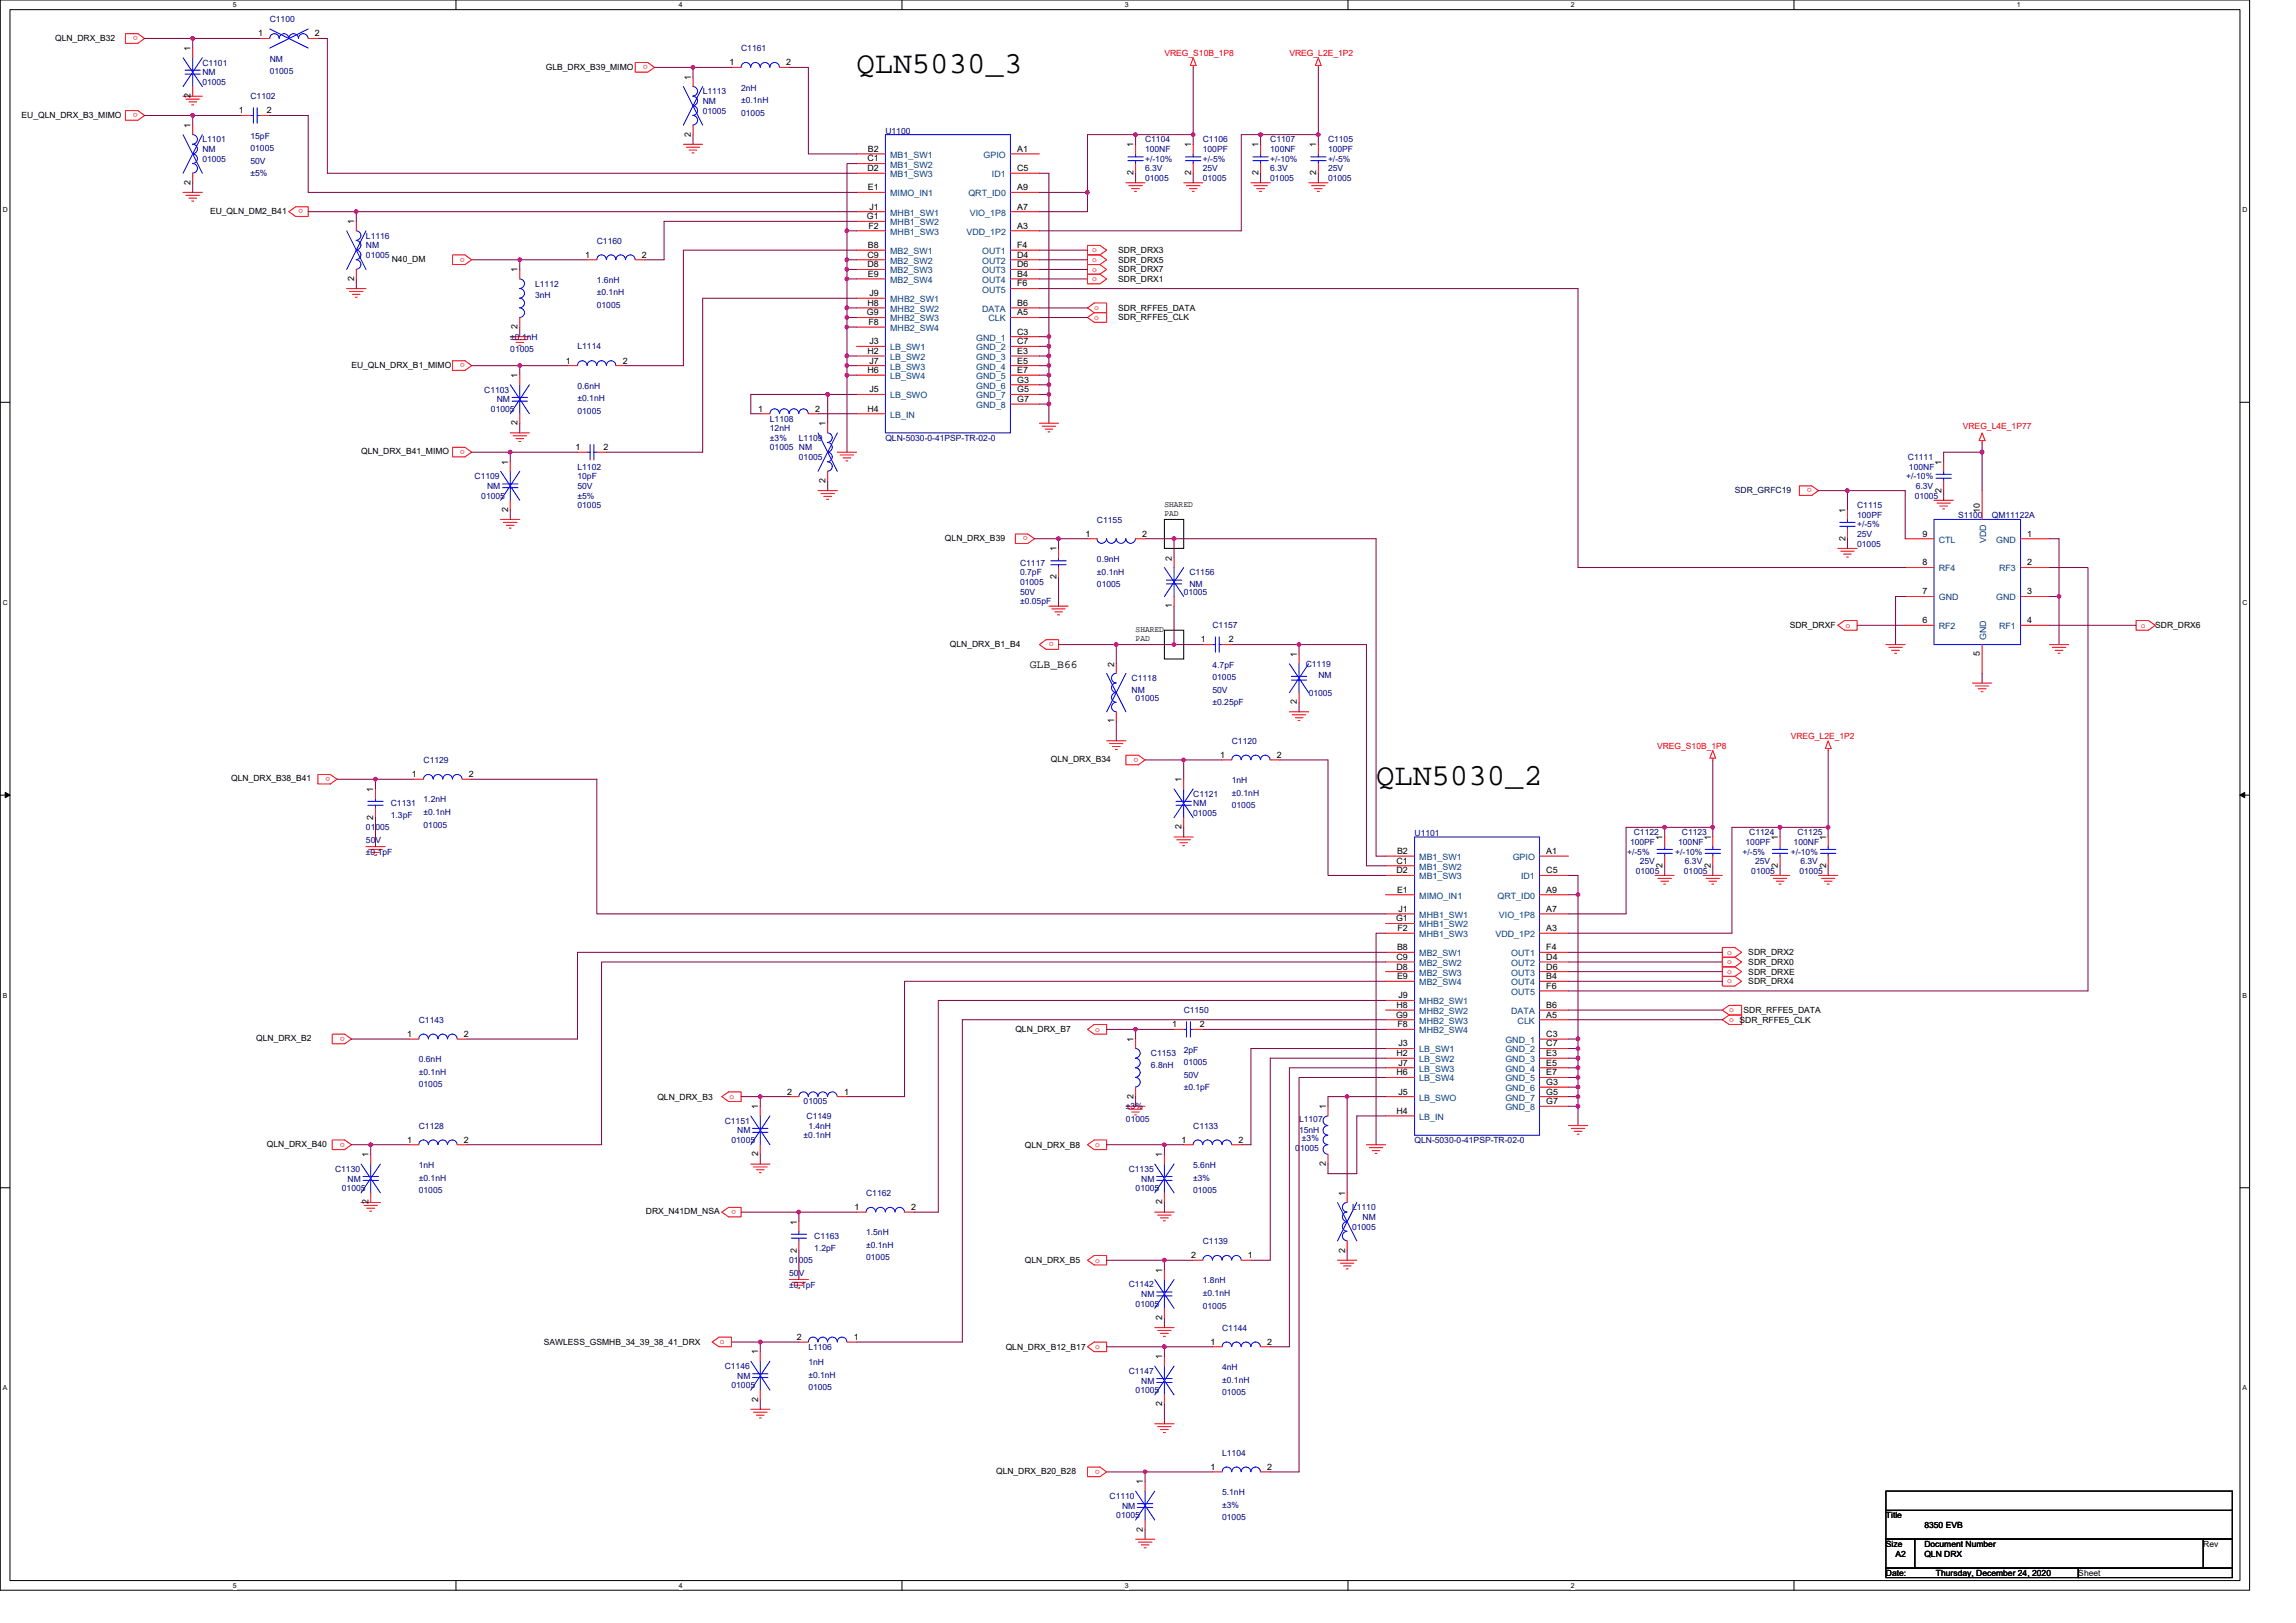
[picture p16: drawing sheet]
<svg xmlns="http://www.w3.org/2000/svg" width="297mm" height="210mm" viewBox="0 0 297 210" stroke-linecap="round" stroke-linejoin="round" font-family="sans-serif">
<defs><g id="words">
<g font-size="4">
<text x="110.8" y="9.4">QLN5030_3</text>
<text x="178" y="101.5">QLN5030_2</text>
</g>
<text font-size="1.5" x="133.2" y="86.4">GLB_B66</text>
<g font-size="1.1">
<text x="7.1" y="5.2">QLN_DRX_B32</text>
<text x="33.4" y="4.7">1</text>
<text x="40.7" y="4.7">2</text>
<text x="24.7" y="6.6" transform="rotate(-90 24.7 6.6)">1</text>
<text x="70.6" y="9">GLB_DRX_B39_MIMO</text>
<text x="89.4" y="10.3" transform="rotate(-90 89.4 10.3)">1</text>
<text x="94.4" y="8.4">1</text>
<text x="101.7" y="8.4">2</text>
<text x="2.8" y="15.2">EU_QLN_DRX_B3_MIMO</text>
<text x="24.7" y="16.6" transform="rotate(-90 24.7 16.6)">1</text>
<text x="24.7" y="12.7" transform="rotate(-90 24.7 12.7)">2</text>
<text x="30.9" y="14.7">1</text>
<text x="34.5" y="14.7">2</text>
<text x="89.4" y="17.7" transform="rotate(-90 89.4 17.7)">2</text>
<text x="24.7" y="23.9" transform="rotate(-90 24.7 23.9)">2</text>
<text x="112.2" y="20.9">C1</text>
<text x="112.2" y="22.1">D2</text>
<text x="112.3" y="19.6">B2</text>
<text x="131.6" y="19.6">A1</text>
<text x="131.6" y="22.1">C5</text>
<text x="146.6" y="22.7" transform="rotate(-90 146.6 22.7)">2</text>
<text x="146.6" y="19" transform="rotate(-90 146.6 19)">1</text>
<text x="154.1" y="22.7" transform="rotate(-90 154.1 22.7)">2</text>
<text x="154.1" y="19" transform="rotate(-90 154.1 19)">1</text>
<text x="162.8" y="22.7" transform="rotate(-90 162.8 22.7)">2</text>
<text x="162.8" y="19" transform="rotate(-90 162.8 19)">1</text>
<text x="170.3" y="22.7" transform="rotate(-90 170.3 22.7)">2</text>
<text x="170.3" y="19" transform="rotate(-90 170.3 19)">1</text>
<text x="27.2" y="27.7">EU_QLN_DM2_B41</text>
<text x="45.8" y="29" transform="rotate(-90 45.8 29)">1</text>
<text x="112.2" y="28.4">G1</text>
<text x="112.3" y="24.6">E1</text>
<text x="112.3" y="29.6">F2</text>
<text x="112.5" y="27.1">J1</text>
<text x="131.6" y="27.1">A7</text>
<text x="131.6" y="24.6">A9</text>
<text x="131.6" y="29.6">A3</text>
<text x="50.7" y="33.9">N40_DM</text>
<text x="67" y="35.2" transform="rotate(-90 67 35.2)">1</text>
<text x="75.7" y="33.3">1</text>
<text x="83.1" y="33.3">2</text>
<text x="112.2" y="33.3">C9</text>
<text x="112.2" y="34.6">D8</text>
<text x="112.3" y="32.1">B8</text>
<text x="112.3" y="35.8">E9</text>
<text x="131.6" y="32.1">F4</text>
<text x="131.6" y="33.3">D4</text>
<text x="131.6" y="34.6">D6</text>
<text x="131.6" y="35.8">B4</text>
<text x="144.7" y="32.8">SDR_DRX3</text>
<text x="144.7" y="34">SDR_DRX5</text>
<text x="144.7" y="35.2">SDR_DRX7</text>
<text x="45.8" y="36.4" transform="rotate(-90 45.8 36.4)">2</text>
<text x="112.2" y="40.8">G9</text>
<text x="112.2" y="39.6">H8</text>
<text x="112.5" y="38.3">J9</text>
<text x="131.6" y="37.1">F6</text>
<text x="131.6" y="40.8">A5</text>
<text x="131.6" y="39.6">B6</text>
<text x="144.7" y="41.5">SDR_RFFE5_CLK</text>
<text x="144.7" y="40.2">SDR_RFFE5_DATA</text>
<text x="144.7" y="36.5">SDR_DRX1</text>
<text x="45.5" y="47.6">EU_QLN_DRX_B1_MIMO</text>
<text x="67" y="42.6" transform="rotate(-90 67 42.6)">2</text>
<text x="73.2" y="47">1</text>
<text x="80.6" y="47">2</text>
<text x="112.2" y="45.8">H2</text>
<text x="112.3" y="42">F8</text>
<text x="112.5" y="44.5">J3</text>
<text x="112.5" y="47">J7</text>
<text x="131.6" y="43.3">C3</text>
<text x="131.6" y="44.5">C7</text>
<text x="131.6" y="45.8">E3</text>
<text x="131.6" y="47">E5</text>
<text x="67" y="48.9" transform="rotate(-90 67 48.9)">1</text>
<text x="98.1" y="53.3">1</text>
<text x="105.4" y="53.3">2</text>
<text x="112.2" y="48.3">H6</text>
<text x="112.2" y="53.3">H4</text>
<text x="112.5" y="50.8">J5</text>
<text x="131.6" y="48.3">E7</text>
<text x="131.6" y="49.5">G3</text>
<text x="131.6" y="50.8">G5</text>
<text x="131.6" y="52">G7</text>
<text x="46.7" y="58.8">QLN_DRX_B41_MIMO</text>
<text x="67" y="55" transform="rotate(-90 67 55)">2</text>
<text x="74.5" y="58.2">1</text>
<text x="78.1" y="58.2">2</text>
<text x="106.8" y="55.1" transform="rotate(-90 106.8 55.1)">1</text>
<text x="65.7" y="60.1" transform="rotate(-90 65.7 60.1)">1</text>
<text x="106.8" y="62.5" transform="rotate(-90 106.8 62.5)">2</text>
<text x="150.6" y="65.6">SHARED</text>
<text x="251.2" y="63.7" transform="rotate(-90 251.2 63.7)">2</text>
<text x="251.2" y="60.1" transform="rotate(-90 251.2 60.1)">1</text>
<text x="65.7" y="66.2" transform="rotate(-90 65.7 66.2)">2</text>
<text x="122.3" y="70">QLN_DRX_B39</text>
<text x="136.7" y="71.3" transform="rotate(-90 136.7 71.3)">1</text>
<text x="140.4" y="69.4">1</text>
<text x="147.8" y="69.4">2</text>
<text x="150.6" y="66.7">PAD</text>
<text x="238.7" y="70" transform="rotate(-90 238.7 70)">2</text>
<text x="238.7" y="66.3" transform="rotate(-90 238.7 66.3)">1</text>
<text x="248.7" y="69.4">9</text>
<text x="256.2" y="66.3" transform="rotate(-90 256.2 66.3)">10</text>
<text x="262.3" y="69.4">1</text>
<text x="136.7" y="74.9" transform="rotate(-90 136.7 74.9)">2</text>
<text x="151.6" y="72.6" transform="rotate(-90 151.6 72.6)">2</text>
<text x="248.7" y="76.9">7</text>
<text x="248.7" y="73.2">8</text>
<text x="262.3" y="73.2">2</text>
<text x="262.3" y="76.9">3</text>
<text x="122.9" y="83.7">QLN_DRX_B1_B4</text>
<text x="146.9" y="81.8">SHARED</text>
<text x="146.9" y="82.9">PAD</text>
<text x="151.6" y="78.7" transform="rotate(-90 151.6 78.7)">1</text>
<text x="155.4" y="83.1">1</text>
<text x="159" y="83.1">2</text>
<text x="231.5" y="81.3">SDR_DRXF</text>
<text x="248.7" y="80.6">6</text>
<text x="262.3" y="80.6">4</text>
<text x="278.8" y="81.3">SDR_DRX6</text>
<text x="144.1" y="86.3" transform="rotate(-90 144.1 86.3)">2</text>
<text x="167.8" y="85" transform="rotate(-90 167.8 85)">1</text>
<text x="256.2" y="84.9" transform="rotate(-90 256.2 84.9)">5</text>
<text x="144.1" y="93.6" transform="rotate(-90 144.1 93.6)">1</text>
<text x="167.8" y="91.1" transform="rotate(-90 167.8 91.1)">2</text>
<text x="29.9" y="101.1">QLN_DRX_B38_B41</text>
<text x="53.3" y="100.5">1</text>
<text x="60.7" y="100.5">2</text>
<text x="135.9" y="98.6">QLN_DRX_B34</text>
<text x="152.9" y="101.2" transform="rotate(-90 152.9 101.2)">1</text>
<text x="157.9" y="98">1</text>
<text x="165.2" y="98">2</text>
<text x="48.3" y="106" transform="rotate(-90 48.3 106)">2</text>
<text x="48.3" y="102.4" transform="rotate(-90 48.3 102.4)">1</text>
<text x="152.9" y="107.3" transform="rotate(-90 152.9 107.3)">2</text>
<text x="180.7" y="111.7">C1</text>
<text x="180.7" y="113">D2</text>
<text x="180.7" y="110.5">B2</text>
<text x="200" y="113">C5</text>
<text x="200" y="110.5">A1</text>
<text x="215.1" y="112.3" transform="rotate(-90 215.1 112.3)">2</text>
<text x="215.1" y="108.7" transform="rotate(-90 215.1 108.7)">1</text>
<text x="221.3" y="112.3" transform="rotate(-90 221.3 112.3)">2</text>
<text x="221.3" y="108.7" transform="rotate(-90 221.3 108.7)">1</text>
<text x="230" y="112.3" transform="rotate(-90 230 112.3)">2</text>
<text x="230" y="108.7" transform="rotate(-90 230 108.7)">1</text>
<text x="236.2" y="112.3" transform="rotate(-90 236.2 112.3)">2</text>
<text x="236.2" y="108.7" transform="rotate(-90 236.2 108.7)">1</text>
<text x="180.6" y="119.2">G1</text>
<text x="180.7" y="115.5">E1</text>
<text x="180.9" y="118">J1</text>
<text x="200" y="115.5">A9</text>
<text x="200" y="118">A7</text>
<text x="180.7" y="124.2">C9</text>
<text x="180.7" y="125.4">D8</text>
<text x="180.7" y="122.9">B8</text>
<text x="180.8" y="120.5">F2</text>
<text x="200" y="122.9">F4</text>
<text x="200" y="124.2">D4</text>
<text x="200" y="125.4">D6</text>
<text x="200" y="120.5">A3</text>
<text x="226.2" y="124.9">SDR_DRX0</text>
<text x="226.2" y="123.6">SDR_DRX2</text>
<text x="180.6" y="131.7">G9</text>
<text x="180.7" y="130.4">H8</text>
<text x="180.7" y="126.7">E9</text>
<text x="180.9" y="129.2">J9</text>
<text x="200" y="126.7">B4</text>
<text x="200" y="127.9">F6</text>
<text x="200" y="130.4">B6</text>
<text x="200" y="131.7">A5</text>
<text x="225.6" y="131.1">SDR_RFFE5_DATA</text>
<text x="226.2" y="127.3">SDR_DRX4</text>
<text x="226.2" y="126.1">SDR_DRXE</text>
<text x="33.1" y="134.7">QLN_DRX_B2</text>
<text x="52.7" y="134.2">1</text>
<text x="60" y="134.2">2</text>
<text x="131.4" y="133.6">QLN_DRX_B7</text>
<text x="146.6" y="134.8" transform="rotate(-90 146.6 134.8)">1</text>
<text x="151.6" y="132.9">1</text>
<text x="155.2" y="132.9">2</text>
<text x="180.7" y="136.6">H2</text>
<text x="180.8" y="132.9">F8</text>
<text x="180.9" y="135.4">J3</text>
<text x="180.9" y="137.9">J7</text>
<text x="200" y="134.2">C3</text>
<text x="200" y="135.4">C7</text>
<text x="200" y="136.6">E3</text>
<text x="200" y="137.9">E5</text>
<text x="85" y="142.3">QLN_DRX_B3</text>
<text x="98.1" y="143.5" transform="rotate(-90 98.1 143.5)">1</text>
<text x="101.9" y="141.6">2</text>
<text x="109.2" y="141.6">1</text>
<text x="146.6" y="142.2" transform="rotate(-90 146.6 142.2)">2</text>
<text x="171.5" y="143.5" transform="rotate(-90 171.5 143.5)">1</text>
<text x="180.7" y="139.1">H6</text>
<text x="180.9" y="141.6">J5</text>
<text x="200" y="139.1">E7</text>
<text x="200" y="140.4">G3</text>
<text x="200" y="141.6">G5</text>
<text x="200" y="142.9">G7</text>
<text x="34.5" y="148.4">QLN_DRX_B40</text>
<text x="47.7" y="149.7" transform="rotate(-90 47.7 149.7)">1</text>
<text x="52.7" y="147.8">1</text>
<text x="60" y="147.8">2</text>
<text x="98.1" y="149.6" transform="rotate(-90 98.1 149.6)">2</text>
<text x="132.6" y="148.5">QLN_DRX_B8</text>
<text x="150.4" y="149.7" transform="rotate(-90 150.4 149.7)">1</text>
<text x="152.9" y="147.8">1</text>
<text x="160.2" y="147.8">2</text>
<text x="180.7" y="144.1">H4</text>
<text x="47.7" y="155.8" transform="rotate(-90 47.7 155.8)">2</text>
<text x="150.4" y="155.8" transform="rotate(-90 150.4 155.8)">2</text>
<text x="171.5" y="150.9" transform="rotate(-90 171.5 150.9)">2</text>
<text x="174" y="154.7" transform="rotate(-90 174 154.7)">1</text>
<text x="83.6" y="157.1">DRX_N41DM_NSA</text>
<text x="103.1" y="158.5" transform="rotate(-90 103.1 158.5)">1</text>
<text x="110.6" y="156.5">1</text>
<text x="117.9" y="156.5">2</text>
<text x="103.1" y="162.1" transform="rotate(-90 103.1 162.1)">2</text>
<text x="132.6" y="163.4">QLN_DRX_B5</text>
<text x="150.4" y="164.7" transform="rotate(-90 150.4 164.7)">1</text>
<text x="154.1" y="162.8">2</text>
<text x="161.5" y="162.8">1</text>
<text x="174" y="162.1" transform="rotate(-90 174 162.1)">2</text>
<text x="103.1" y="173.4">2</text>
<text x="110.4" y="173.4">1</text>
<text x="150.4" y="170.8" transform="rotate(-90 150.4 170.8)">2</text>
<text x="156.6" y="174">1</text>
<text x="164" y="174">2</text>
<text x="70.4" y="174">SAWLESS_GSMHB_34_39_38_41_DRX</text>
<text x="98.1" y="175.2" transform="rotate(-90 98.1 175.2)">1</text>
<text x="130.1" y="174.6">QLN_DRX_B12_B17</text>
<text x="150.4" y="175.9" transform="rotate(-90 150.4 175.9)">1</text>
<text x="98.1" y="181.4" transform="rotate(-90 98.1 181.4)">2</text>
<text x="150.4" y="182" transform="rotate(-90 150.4 182)">2</text>
<text x="128.9" y="190.7">QLN_DRX_B20_B28</text>
<text x="156.6" y="190.2">1</text>
<text x="164" y="190.2">2</text>
<text x="147.9" y="192" transform="rotate(-90 147.9 192)">1</text>
<text x="244" y="196.4">Title</text>
<text x="249" y="197.7">8350 EVB</text>
<text x="147.9" y="198.2" transform="rotate(-90 147.9 198.2)">2</text>
<text x="244" y="200.2">Size</text>
<text x="244" y="203.9">Date:</text>
<text x="245.2" y="201.4">A2</text>
<text x="249" y="200.2">Document Number</text>
<text x="249" y="201.4">QLN DRX</text>
<text x="250.5" y="203.9">Thursday, December 24, 2020</text>
<text x="268.9" y="203.9">Sheet</text>
<text x="285" y="200.2">Rev</text>
</g>
<g font-size="1.1" fill="#f00">
<text x="17.8" y="4.7" transform="rotate(180 17.8 4.7)">o</text>
<text x="83.8" y="8.4" transform="rotate(180 83.8 8.4)">o</text>
<text x="150.6" y="7.2">VREG_S10B_1P8</text>
<text x="166.8" y="7.2">VREG_L2E_1P2</text>
<text x="17.8" y="14.6" transform="rotate(180 17.8 14.6)">o</text>
<text x="39.2" y="27.1" transform="rotate(180 39.2 27.1)">o</text>
<text x="60.2" y="33.3" transform="rotate(180 60.2 33.3)">o</text>
<text x="141.3" y="32.7">o</text>
<text x="141.3" y="33.9">o</text>
<text x="141.3" y="35.1">o</text>
<text x="141.3" y="36.4">o</text>
<text x="141.6" y="41.4">o</text>
<text x="141.6" y="40.1">o</text>
<text x="60.2" y="47" transform="rotate(180 60.2 47)">o</text>
<text x="60.2" y="58.2" transform="rotate(180 60.2 58.2)">o</text>
<text x="253.9" y="55.5">VREG_L4E_1P77</text>
<text x="234.4" y="63.2" transform="rotate(180 234.4 63.2)">o</text>
<text x="133" y="69.4" transform="rotate(180 133 69.4)">o</text>
<text x="136.3" y="83.1" transform="rotate(180 136.3 83.1)">o</text>
<text x="238.8" y="81.2">o</text>
<text x="277" y="81.2">o</text>
<text x="231.7" y="95.6">VREG_L2E_1P2</text>
<text x="42.7" y="100.5" transform="rotate(180 42.7 100.5)">o</text>
<text x="147.3" y="98" transform="rotate(180 147.3 98)">o</text>
<text x="214.4" y="96.9">VREG_S10B_1P8</text>
<text x="223.5" y="124.8">o</text>
<text x="223.5" y="123.5">o</text>
<text x="223.5" y="127.2">o</text>
<text x="223.5" y="126">o</text>
<text x="223.7" y="131">o</text>
<text x="44.6" y="134.1" transform="rotate(180 44.6 134.1)">o</text>
<text x="141.7" y="133.5">o</text>
<text x="223.7" y="132.2">o SDR_RFFE5_CLK</text>
<text x="94.4" y="142.2">o</text>
<text x="44.6" y="147.8" transform="rotate(180 44.6 147.8)">o</text>
<text x="141.7" y="148.4">o</text>
<text x="95.2" y="156.5" transform="rotate(180 95.2 156.5)">o</text>
<text x="141.7" y="163.3">o</text>
<text x="93.1" y="173.9">o</text>
<text x="141.7" y="174.5">o</text>
<text x="142.3" y="190.1" transform="rotate(180 142.3 190.1)">o</text>
</g>
<g font-size="1.1" fill="#000080">
<text x="34.9" y="2.9">C1100</text>
<text x="26.2" y="8.5">C1101</text>
<text x="26.2" y="9.7">NM</text>
<text x="26.2" y="11">01005</text>
<text x="34.9" y="8">NM</text>
<text x="34.9" y="9.6">01005</text>
<text x="95.9" y="6.6">C1161</text>
<text x="95.9" y="11.7">2nH</text>
<text x="32.4" y="12.8">C1102</text>
<text x="32.4" y="17.9">15pF</text>
<text x="90.9" y="12.2">L1113</text>
<text x="90.9" y="13.5">NM</text>
<text x="90.9" y="14.7">01005</text>
<text x="95.9" y="13.3">±0.1nH</text>
<text x="95.9" y="15">01005</text>
<text x="114.6" y="17.3">U1100</text>
<text x="26.2" y="18.4">L1101</text>
<text x="26.2" y="19.7">NM</text>
<text x="26.2" y="20.9">01005</text>
<text x="32.4" y="19.6">01005</text>
<text x="32.4" y="21.2">50V</text>
<text x="32.4" y="22.8">±5%</text>
<text x="148.1" y="18.4">C1104</text>
<text x="148.1" y="19.7">100NF</text>
<text x="148.1" y="23.4">01005</text>
<text x="148.1" y="22.2">6.3V</text>
<text x="148.1" y="20.9">+/-10%</text>
<text x="155.6" y="18.4">C1106</text>
<text x="155.6" y="19.7">100PF</text>
<text x="155.6" y="23.4">01005</text>
<text x="155.6" y="22.2">25V</text>
<text x="155.6" y="20.9">+/-5%</text>
<text x="164.3" y="18.4">C1107</text>
<text x="164.3" y="19.7">100NF</text>
<text x="164.3" y="23.4">01005</text>
<text x="164.3" y="22.2">6.3V</text>
<text x="164.3" y="20.9">+/-10%</text>
<text x="171.8" y="18.4">C1105</text>
<text x="171.8" y="19.7">100PF</text>
<text x="171.8" y="23.4">01005</text>
<text x="171.8" y="22.2">25V</text>
<text x="171.8" y="20.9">+/-5%</text>
<text x="47.3" y="30.9">L1116</text>
<text x="47.3" y="32.1">NM</text>
<text x="47.3" y="33.4">01005</text>
<text x="77.2" y="31.5">C1160</text>
<text x="69.2" y="37.1">L1112</text>
<text x="69.2" y="38.6">3nH</text>
<text x="77.2" y="36.6">1.6nH</text>
<text x="77.2" y="38.2">±0.1nH</text>
<text x="77.2" y="39.9">01005</text>
<text x="66" y="44">±0.1nH</text>
<text x="66" y="45.6">01005</text>
<text x="74.7" y="45.2">L1114</text>
<text x="62.6" y="50.8">C1103</text>
<text x="63.5" y="53.3">01005</text>
<text x="64.3" y="52">NM</text>
<text x="74.7" y="50.3">0.6nH</text>
<text x="74.7" y="51.9">±0.1nH</text>
<text x="74.7" y="53.6">01005</text>
<text x="99.6" y="54.5">L1108</text>
<text x="99.6" y="55.8">12nH</text>
<text x="99.6" y="57">±3%</text>
<text x="99.6" y="58.3">01005 NM</text>
<text x="103.4" y="57">L1109</text>
<text x="103.4" y="59.5">01005</text>
<text x="114.6" y="57">QLN-5030-0-41PSP-TR-02-0</text>
<text x="246.8" y="59.5">C1111</text>
<text x="61.4" y="62">C1109</text>
<text x="62.3" y="64.5">01005</text>
<text x="63" y="63.2">NM</text>
<text x="74.7" y="60.8">L1102</text>
<text x="74.7" y="62">10pF</text>
<text x="74.7" y="65.7">01005</text>
<text x="74.7" y="63.2">50V</text>
<text x="74.7" y="64.5">±5%</text>
<text x="240.3" y="65.7">C1115</text>
<text x="246.6" y="62">+/-10%</text>
<text x="247" y="60.8">100NF</text>
<text x="247.7" y="64.5">01005</text>
<text x="247.8" y="63.2">6.3V</text>
<text x="141.9" y="67.6">C1155</text>
<text x="240.3" y="67">100PF</text>
<text x="240.3" y="70.7">01005</text>
<text x="240.3" y="69.5">25V</text>
<text x="240.3" y="68.2">+/-5%</text>
<text x="253.3" y="67">S1100</text>
<text x="257.7" y="67">QM11122A</text>
<text x="132" y="73.2">C1117</text>
<text x="132" y="74.4">0.7pF</text>
<text x="132" y="75.7">01005</text>
<text x="132" y="76.9">50V</text>
<text x="141.9" y="72.7">0.9nH</text>
<text x="141.9" y="74.3">±0.1nH</text>
<text x="141.9" y="75.9">01005</text>
<text x="153.1" y="76.9">01005</text>
<text x="153.9" y="74.4">C1156</text>
<text x="153.9" y="75.9">NM</text>
<text x="132" y="78.2">±0.05pF</text>
<text x="156.9" y="81.3">C1157</text>
<text x="146.4" y="88.1">C1118</text>
<text x="146.4" y="89.6">NM</text>
<text x="156.9" y="86.4">4.7pF</text>
<text x="156.9" y="88">01005</text>
<text x="156.9" y="89.6">50V</text>
<text x="168.9" y="86.3">C1119</text>
<text x="169.3" y="90">01005</text>
<text x="170.6" y="87.8">NM</text>
<text x="146.9" y="90.6">01005</text>
<text x="156.9" y="91.2">±0.25pF</text>
<text x="54.8" y="98.7">C1129</text>
<text x="159.4" y="96.2">C1120</text>
<text x="159.4" y="101.3">1nH</text>
<text x="47.3" y="107.4">01005</text>
<text x="50.6" y="104.3">C1131</text>
<text x="50.6" y="105.8">1.3pF</text>
<text x="54.8" y="103.8">1.2nH</text>
<text x="54.8" y="105.5">±0.1nH</text>
<text x="54.8" y="107.1">01005</text>
<text x="154.4" y="103.1">C1121</text>
<text x="154.4" y="104.3">NM</text>
<text x="154.4" y="105.6">01005</text>
<text x="159.4" y="103">±0.1nH</text>
<text x="159.4" y="104.6">01005</text>
<text x="47.3" y="109.1">50V</text>
<text x="47.3" y="110.7">±0.1pF</text>
<text x="183" y="108.2">U1101</text>
<text x="210.5" y="110.6">+/-5%</text>
<text x="210.9" y="109.3">100PF</text>
<text x="211.4" y="108.1">C1122</text>
<text x="211.6" y="113">01005</text>
<text x="212.1" y="111.8">25V</text>
<text x="216.7" y="110.6">+/-10%</text>
<text x="217.1" y="109.3">100NF</text>
<text x="217.6" y="108.1">C1123</text>
<text x="217.8" y="113">01005</text>
<text x="218" y="111.8">6.3V</text>
<text x="225.4" y="110.6">+/-5%</text>
<text x="225.8" y="109.3">100PF</text>
<text x="226.3" y="108.1">C1124</text>
<text x="226.6" y="113">01005</text>
<text x="227.1" y="111.8">25V</text>
<text x="231.7" y="110.6">+/-10%</text>
<text x="232" y="109.3">100NF</text>
<text x="232.5" y="108.1">C1125</text>
<text x="232.8" y="113">01005</text>
<text x="232.9" y="111.8">6.3V</text>
<text x="153.1" y="131.1">C1150</text>
<text x="54.2" y="132.3">C1143</text>
<text x="54.2" y="137.4">0.6nH</text>
<text x="148.9" y="136.7">C1153</text>
<text x="153.1" y="136.2">2pF</text>
<text x="153.1" y="137.8">01005</text>
<text x="54.2" y="139">±0.1nH</text>
<text x="54.2" y="140.7">01005</text>
<text x="104" y="142.9">01005</text>
<text x="145.7" y="143.5">±3%</text>
<text x="148.9" y="138.2">6.8nH</text>
<text x="153.1" y="139.4">50V</text>
<text x="153.1" y="141">±0.1pF</text>
<text x="54.2" y="146">C1128</text>
<text x="93.8" y="145.4">C1151</text>
<text x="94.6" y="147.9">01005</text>
<text x="95.4" y="146.6">NM</text>
<text x="104" y="147.3">±0.1nH</text>
<text x="104.3" y="144.8">C1149</text>
<text x="104.6" y="146">1.4nH</text>
<text x="145.7" y="145.1">01005</text>
<text x="154.4" y="146">C1133</text>
<text x="167.6" y="148.9">01005</text>
<text x="168.1" y="145.1">L1107</text>
<text x="168.1" y="146.6">15nH</text>
<text x="168.4" y="147.6">±3%</text>
<text x="183" y="147.9">QLN-5030-0-41PSP-TR-02-0</text>
<text x="43.3" y="151.6">C1130</text>
<text x="44.2" y="154.1">01005</text>
<text x="45" y="152.9">NM</text>
<text x="54.2" y="151.1">1nH</text>
<text x="54.2" y="152.7">±0.1nH</text>
<text x="54.2" y="154.3">01005</text>
<text x="112.1" y="154.7">C1162</text>
<text x="146" y="151.6">C1135</text>
<text x="146.9" y="154.1">01005</text>
<text x="147.7" y="152.9">NM</text>
<text x="154.4" y="151.1">5.6nH</text>
<text x="154.4" y="152.7">±3%</text>
<text x="154.4" y="154.3">01005</text>
<text x="105.3" y="160.3">C1163</text>
<text x="105.3" y="161.8">1.2pF</text>
<text x="112.1" y="159.8">1.5nH</text>
<text x="112.1" y="161.5">±0.1nH</text>
<text x="155.6" y="161">C1139</text>
<text x="174.9" y="156.6">L1110</text>
<text x="174.9" y="159.1">01005</text>
<text x="176.3" y="157.8">NM</text>
<text x="102.1" y="163.4">01005</text>
<text x="102.1" y="165.1">50V</text>
<text x="102.1" y="166.7">±0.1pF</text>
<text x="112.1" y="163.1">01005</text>
<text x="146" y="166.6">C1142</text>
<text x="147.7" y="167.8">NM</text>
<text x="155.6" y="166.1">1.8nH</text>
<text x="155.6" y="167.7">±0.1nH</text>
<text x="146.9" y="169">01005</text>
<text x="155.6" y="169.3">01005</text>
<text x="158.1" y="172.1">C1144</text>
<text x="93.8" y="177.1">C1146</text>
<text x="94.6" y="179.6">01005</text>
<text x="95.4" y="178.4">NM</text>
<text x="104.6" y="174.6">L1106</text>
<text x="104.6" y="176.6">1nH</text>
<text x="104.6" y="178.2">±0.1nH</text>
<text x="104.6" y="179.9">01005</text>
<text x="146" y="177.8">C1147</text>
<text x="147.7" y="179">NM</text>
<text x="158.1" y="177.3">4nH</text>
<text x="158.1" y="178.9">±0.1nH</text>
<text x="146.9" y="180.2">01005</text>
<text x="158.1" y="180.5">01005</text>
<text x="158.1" y="188.3">L1104</text>
<text x="143.5" y="193.9">C1110</text>
<text x="144.4" y="196.4">01005</text>
<text x="145.2" y="195.2">NM</text>
<text x="158.1" y="193.4">5.1nH</text>
<text x="158.1" y="195.1">±3%</text>
<text x="158.1" y="196.7">01005</text>
</g>
<g font-size="1.1" fill="#004080">
<text x="115.2" y="20.4">MB1_SW1</text>
<text x="115.2" y="21.7">MB1_SW2</text>
<text x="115.2" y="22.9">MB1_SW3</text>
<text x="127.3" y="20.4">GPIO</text>
<text x="128.3" y="22.9">ID1</text>
<text x="115.2" y="27.9">MHB1_SW1</text>
<text x="115.2" y="29.1">MHB1_SW2</text>
<text x="115.2" y="25.4">MIMO_IN1</text>
<text x="125.3" y="25.4">QRT_ID0</text>
<text x="125.5" y="27.9">VIO_1P8</text>
<text x="115.2" y="30.4">MHB1_SW3</text>
<text x="115.2" y="32.9">MB2_SW1</text>
<text x="115.2" y="34.1">MB2_SW2</text>
<text x="115.2" y="35.4">MB2_SW3</text>
<text x="125" y="30.4">VDD_1P2</text>
<text x="127.1" y="32.9">OUT1</text>
<text x="127.1" y="34.1">OUT2</text>
<text x="127.1" y="35.4">OUT3</text>
<text x="115.2" y="36.6">MB2_SW4</text>
<text x="115.2" y="39.1">MHB2_SW1</text>
<text x="115.2" y="40.3">MHB2_SW2</text>
<text x="115.2" y="41.6">MHB2_SW3</text>
<text x="127.1" y="36.6">OUT4</text>
<text x="127.1" y="37.8">OUT5</text>
<text x="127.1" y="40.3">DATA</text>
<text x="127.9" y="41.6">CLK</text>
<text x="115.2" y="45.3">LB_SW1</text>
<text x="115.2" y="46.6">LB_SW2</text>
<text x="115.2" y="47.8">LB_SW3</text>
<text x="115.2" y="42.8">MHB2_SW4</text>
<text x="126.3" y="44.1">GND_1</text>
<text x="126.3" y="45.3">GND_2</text>
<text x="126.3" y="46.6">GND_3</text>
<text x="126.3" y="47.8">GND_4</text>
<text x="115.2" y="49">LB_SW4</text>
<text x="115.2" y="51.5">LB_SWO</text>
<text x="126.3" y="49">GND_5</text>
<text x="126.3" y="50.3">GND_6</text>
<text x="126.3" y="51.5">GND_7</text>
<text x="126.3" y="52.8">GND_8</text>
<text x="115.2" y="54">LB_IN</text>
<text x="250.8" y="70.2">CTL</text>
<text x="257" y="70.2" transform="rotate(-90 257 70.2)">VDD</text>
<text x="258.3" y="70.2">GND</text>
<text x="250.8" y="77.7">GND</text>
<text x="250.8" y="73.9">RF4</text>
<text x="258.3" y="77.7">GND</text>
<text x="258.6" y="73.9">RF3</text>
<text x="250.8" y="81.4">RF2</text>
<text x="257" y="82.8" transform="rotate(-90 257 82.8)">GND</text>
<text x="258.6" y="81.4">RF1</text>
<text x="183.6" y="111.3">MB1_SW1</text>
<text x="183.6" y="112.5">MB1_SW2</text>
<text x="183.6" y="113.8">MB1_SW3</text>
<text x="195.7" y="111.3">GPIO</text>
<text x="196.8" y="113.8">ID1</text>
<text x="183.6" y="118.7">MHB1_SW1</text>
<text x="183.6" y="120">MHB1_SW2</text>
<text x="183.6" y="116.3">MIMO_IN1</text>
<text x="193.7" y="116.3">QRT_ID0</text>
<text x="193.9" y="118.7">VIO_1P8</text>
<text x="183.6" y="121.2">MHB1_SW3</text>
<text x="183.6" y="123.7">MB2_SW1</text>
<text x="183.6" y="125">MB2_SW2</text>
<text x="193.5" y="121.2">VDD_1P2</text>
<text x="195.5" y="123.7">OUT1</text>
<text x="195.5" y="125">OUT2</text>
<text x="183.6" y="126.2">MB2_SW3</text>
<text x="183.6" y="127.5">MB2_SW4</text>
<text x="183.6" y="129.9">MHB2_SW1</text>
<text x="183.6" y="131.2">MHB2_SW2</text>
<text x="195.5" y="126.2">OUT3</text>
<text x="195.5" y="127.5">OUT4</text>
<text x="195.5" y="128.7">OUT5</text>
<text x="195.5" y="131.2">DATA</text>
<text x="183.6" y="136.2">LB_SW1</text>
<text x="183.6" y="137.4">LB_SW2</text>
<text x="183.6" y="132.4">MHB2_SW3</text>
<text x="183.6" y="133.7">MHB2_SW4</text>
<text x="194.8" y="134.9">GND_1</text>
<text x="194.8" y="136.2">GND_2</text>
<text x="194.8" y="137.4">GND_3</text>
<text x="196.3" y="132.4">CLK</text>
<text x="183.6" y="138.7">LB_SW3</text>
<text x="183.6" y="139.9">LB_SW4</text>
<text x="183.6" y="142.4">LB_SWO</text>
<text x="194.8" y="138.7">GND_4</text>
<text x="194.8" y="139.9">GND_5</text>
<text x="194.8" y="141.2">GND_6</text>
<text x="194.8" y="142.4">GND_7</text>
<text x="194.8" y="143.6">GND_8</text>
<text x="183.6" y="144.9">LB_IN</text>
</g>
<text font-size="1.1" fill="#000040" x="224.4" y="63.8">SDR_GRFC19</text>
<g font-size=".9">
<text x="30.1" y="1">5</text>
<text x="87.8" y="1">4</text>
<text x="145.5" y="1">3</text>
<text x="203.2" y="1">2</text>
<text x="260.9" y="1">1</text>
<text x=".4" y="27.5">D</text>
<text x="290.1" y="27.5">D</text>
<text x=".4" y="78.3">C</text>
<text x="290.1" y="78.3">C</text>
<text x=".4" y="129.1">B</text>
<text x="290.1" y="129.1">B</text>
<text x=".4" y="179.9">A</text>
<text x="290.1" y="179.9">A</text>
<text x="30.1" y="205.4">5</text>
<text x="87.8" y="205.4">4</text>
<text x="145.5" y="205.4">3</text>
<text x="203.2" y="205.4">2</text>
</g>
</g></defs>
<path d="M0 0h291v205.7h-291zM1.3 1.2h288.5v203.3h-288.5z" fill="none" stroke="#000" stroke-width=".13"/>
<g fill="#fff">
<path d="M30.1 .1h.5v1h-.5z"/>
<path d="M30.1 204.6h.5v1h-.5z"/>
</g>
<path d="M59 0v1.2M59 204.5v1.2" fill="none" stroke="#000" stroke-width=".13"/>
<g fill="#fff">
<path d="M87.8 .1h.5v1h-.5z"/>
<path d="M87.8 204.6h.5v1h-.5z"/>
</g>
<path d="M116.7 0v1.2M116.7 204.5v1.2" fill="none" stroke="#000" stroke-width=".13"/>
<g fill="#fff">
<path d="M145.5 .1h.5v1h-.5z"/>
<path d="M145.5 204.6h.5v1h-.5z"/>
</g>
<path d="M174.4 0v1.2M174.4 204.5v1.2" fill="none" stroke="#000" stroke-width=".13"/>
<g fill="#fff">
<path d="M203.2 .1h.5v1h-.5z"/>
<path d="M203.2 204.6h.5v1h-.5z"/>
</g>
<path d="M232.1 0v1.2M232.1 204.5v1.2" fill="none" stroke="#000" stroke-width=".13"/>
<g fill="#fff">
<path d="M260.9 .1h.5v1h-.5z"/>
<path d="M.4 26.6h.6v1h-.6z"/>
<path d="M290.1 26.6h.6v1h-.6z"/>
<path d="M.4 77.4h.6v1h-.6z"/>
<path d="M290.1 77.4h.6v1h-.6z"/>
</g>
<path d="M0 52h1.3M289.8 52h1.2" fill="none" stroke="#000" stroke-width=".13"/>
<g fill="#fff">
<path d="M.4 128.3h.5v1h-.5z"/>
<path d="M290.1 128.3h.6v1h-.6z"/>
</g>
<path d="M0 102.9h1.3M289.8 102.9h1.2" fill="none" stroke="#000" stroke-width=".13"/>
<path d="M.7 102.5l.6 .4-.6 .3zM289.8 102.9l.6-.4v.7z" fill="#000" stroke="#000" stroke-width=".13"/>
<g fill="#fff">
<path d="M.4 179.1h.5v1h-.5z"/>
<path d="M290.1 179.1h.6v1h-.6z"/>
</g>
<path d="M150.6 67.2h2.5v3.8h-2.5zM150.6 81.5h2.5v3.8h-2.5zM0 153.7h1.3M289.8 153.7h1.2M244 192.9h44.8v2.5h-44.8zM244 195.4h44.8v3.7h-44.8zM244 199.1h3.7v3.8h-3.7zM247.7 199.1h37.3v3.8h-37.3zM285 199.1h3.8v3.8h-3.8zM244 202.9h24.9v1.2h-24.9zM268.9 202.9h19.9v1.2h-19.9z" fill="none" stroke="#000" stroke-width=".13"/>
<g fill="none" stroke="#f00" stroke-width=".13">
<path d="M16.2 4.4h1.6l.9 .6-.9 .6h-1.6zM16.2 14.3h1.6l.9 .6-.9 .7h-1.6zM23.7 12.4h2.5M24.1 12.8h1.7M24.4 13.2h1M24.8 13.6h.3M24.9 6.2v1.3M24.9 11.2v1.2M24.9 16.2v1.2M31.2 14.9h1.2M33.7 14.9h1.2M33.7 5h1.2"/>
<path d="M39.9 5h1.2M82.2 8.1h1.6l.9 .6-.9 .6h-1.6zM88.4 18.7h2.5M88.8 19h1.7M89.2 19.4h.9M89.5 19.8h.3M89.7 10v1.2M89.7 16.2v1.2M94.6 8.7h1.3M100.9 8.7h1.2M110.8 19.9h3.8M130.7 19.9h3.8"/>
<path d="M146.9 18.7v1.2M154.4 7.5l.3 1h-.7zM154.4 8.5v.2M154.4 18.7v1.2M163.1 18.7v1.2M170.6 7.5l.3 1h-.7zM170.6 8.5v.2M170.6 18.7v1.2M23.7 24.9h2.5M24.1 25.3h1.7M24.4 25.6h1M24.8 26h.3"/>
<path d="M24.9 22.4v1.2M37.4 27.4l.8-.6h1.7v1.2h-1.7zM44.8 37.3h2.5M45.2 37.7h1.8M45.6 38.1h1M46 38.5h.2M46.1 28.6v1.3M46.1 34.9v1.2M58.5 33h1.7l.8 .6-.8 .6h-1.7zM67.2 34.9v1.2M76 33.6h1.2M82.2 33.6h1.2"/>
<path d="M110.8 21.2h3.8M110.8 22.4h3.8M110.8 27.4h3.8M110.8 28.6h3.8M110.8 29.9h3.8M110.8 32.4h3.8M110.8 33.6h3.8M110.8 34.9h3.8M110.8 36.1h3.8M110.8 38.6h3.8M110.8 39.8h3.8M110.8 24.9h3.8"/>
<path d="M130.7 32.4h3.8M130.7 33.6h3.8M130.7 34.9h3.8M130.7 36.1h3.8M130.7 37.3h3.8M130.7 39.8h3.8M130.7 24.9h3.8M130.7 22.4h3.8M130.7 27.4h3.8M130.7 29.9h3.8M140.7 31.7h1.6l.9 .7-.9 .6h-1.6zM140.7 35.5h1.6l.9 .6-.9 .6h-1.6z"/>
<path d="M140.7 39.8l.9-.6h1.6v1.2h-1.6zM142.3 33l.9 .6-.9 .6M142.3 34.2l.9 .7-.9 .6M142.3 33h-1.6v1.2h1.6M142.3 34.2h-1.6v1.3h1.6M145.7 23.6h2.4M146 24h1.8M146.4 24.4h1M146.8 24.8h.2M146.9 21.2v1.2M153.1 23.6h2.5M153.5 24h1.8"/>
<path d="M153.9 24.4h1M154.3 24.8h.2M154.4 21.2v1.2M161.8 23.6h2.5M162.2 24h1.8M162.6 24.4h1M163 24.8h.2M163.1 21.2v1.2M169.3 23.6h2.5M169.7 24h1.7M170 24.4h1M170.4 24.8h.3"/>
<path d="M170.6 21.2v1.2M58.5 57.9h1.7l.8 .6-.8 .6h-1.7zM58.5 46.7h1.7l.8 .6-.8 .6h-1.7zM66 56h2.5M66 43.6h2.5M66 59.8v1.2M66.4 56.4h1.7M66.4 43.9h1.7M66.8 56.7h1M66.8 44.3h1M67.1 57.1h.3M67.1 44.7h.3"/>
<path d="M67.2 48.5v1.3M67.2 53.5v1.3M67.2 41.1v1.2M73.5 47.3h1.2M74.7 58.5h1.3M77.2 58.5h1.3M79.7 47.3h1.2M98.4 53.5h1.2M104.6 53.5h1.2M107.1 54.8v1.2M108.3 58.5h2.5M108.7 58.9h1.7"/>
<path d="M109.1 59.2h1M109.4 59.6h.3M110.8 44.8h3.8M110.8 46.1h3.8M110.8 47.3h3.8M110.8 48.5h3.8M110.8 53.5h3.8M110.8 51h3.8M110.8 41.1h3.8M110.8 42.3h3.8M130.7 41.1h3.8M130.7 43.6h3.8"/>
<path d="M130.7 44.8h3.8M130.7 46.1h3.8M130.7 47.3h3.8M130.7 48.5h3.8M130.7 49.8h3.8M130.7 51h3.8M130.7 52.3h3.8M134.5 54.8h2.4M134.8 55.1h1.8M135.2 55.5h1M135.6 55.9h.2M140.7 41.1l.9-.7h1.6v1.3h-1.6z"/>
<path d="M251.5 59.8v1.2M256.4 56l.4 1h-.8zM256.4 57v.3M64.8 67.2h2.4M65.1 67.6h1.8M65.5 68h1M65.9 68.3h.2M66 64.7v1.3M105.8 63.5h2.5M106.2 63.9h1.7M106.6 64.2h1M107 64.6h.2"/>
<path d="M107.1 61v1.2M131.4 69.1h1.6l.8 .6-.8 .6h-1.6zM135.7 78.4h2.5M136.1 78.8h1.7M136.5 79.2h1M136.8 79.5h.3M136.9 71v1.2M136.9 73.4v1.3M140.7 69.7h1.2M146.9 69.7h1.2M151.9 77.2v1.2M151.9 72.2v1.2"/>
<path d="M232.8 62.9h1.6l.9 .6-.9 .6h-1.6zM237.8 71h2.5M238.1 71.3h1.8M238.5 71.7h1M238.9 72.1h.2M239 66v1.2M239 68.5v1.2M246.5 77.2h3.7M246.5 73.4h3.7M246.5 69.7h3.7M250.2 64.7h2.5M250.6 65.1h1.7"/>
<path d="M250.9 65.5h1M251.3 65.8h.3M251.5 62.2v1.3M256.4 63.5v3.7M261.4 69.7h3.8M261.4 73.4h3.8M261.4 77.2h3.8M134.5 83.4l.8-.6h1.6v1.2h-1.6zM143.2 95.8h2.5M143.5 96.2h1.8M143.9 96.6h1M144.3 97h.2"/>
<path d="M144.4 92.1v1.2M144.4 85.9v1.2M145.7 97.7h1.6l.8 .6-.8 .7h-1.6zM155.6 83.4h1.3M158.1 98.3h1.3M158.1 83.4h1.3M164.3 98.3h1.3M166.8 92.1h2.5M167.2 92.5h1.7M167.6 92.9h1M167.9 93.2h.3M168.1 84.6v1.3"/>
<path d="M168.1 89.6v1.3M221.6 98.1v.2M221.6 97.1l.4 1h-.8zM236.5 95.8l.4 1h-.7zM236.5 96.8v.3M237.8 80.9l.8-.6h1.7v1.2h-1.7zM244 83.4h2.5M244.4 83.8h1.7M244.7 84.1h1M245.1 84.5h.3M246.5 80.9h3.7M255.2 88.4h2.5"/>
<path d="M255.6 88.8h1.7M255.9 89.1h1M256.3 89.5h.3M256.4 83.4v3.7M261.4 80.9h3.8M265.2 83.4h2.4M265.5 83.8h1.8M265.9 84.1h1M266.3 84.5h.2M276.3 80.3h1.7l.8 .6-.8 .6h-1.7zM41.1 100.2h1.6l.9 .6-.9 .6h-1.6zM47.3 109.5h2.5"/>
<path d="M47.7 109.9h1.8M48.1 110.3h1M48.5 110.7h.2M48.6 102.1v1.2M48.6 104.5v1.3M53.6 100.8h1.2M59.8 100.8h1.2M151.9 108.3h2.5M152.2 108.6h1.8M152.6 109h1M153 109.4h.2M153.1 100.8v1.3"/>
<path d="M153.1 105.8v1.2M179.3 110.8h3.7M179.3 112h3.7M179.3 113.3h3.7M179.3 118.2h3.7M179.3 119.5h3.7M179.3 115.8h3.7M199.2 115.8h3.7M199.2 113.3h3.7M199.2 110.8h3.7M199.2 118.2h3.7M214.1 113.3h2.5"/>
<path d="M214.5 113.6h1.7M214.9 114h1M215.2 114.4h.3M215.4 108.3v1.2M215.4 110.8v1.2M220.3 113.3h2.5M220.7 113.6h1.8M221.1 114h1M221.5 114.4h.2M221.6 108.3v1.2M221.6 110.8v1.2M229 113.3h2.5"/>
<path d="M229.4 113.6h1.8M229.8 114h1M230.2 114.4h.2M230.3 108.3v1.2M230.3 110.8v1.2M235.3 113.3h2.5M235.6 113.6h1.8M236 114h1M236.4 114.4h.2M236.5 108.3v1.2M236.5 110.8v1.2M43 133.8h1.6l.9 .6-.9 .6h-1.6z"/>
<path d="M52.9 134.4h1.3M59.2 134.4h1.2M140.7 133.2l.9-.7h1.6v1.3h-1.6zM146.9 134.4v1.3M151.9 133.2h1.2M154.4 133.2h1.2M179.3 135.7h3.7M179.3 136.9h3.7M179.3 138.2h3.7M179.3 139.4h3.7M179.3 120.7h3.7M179.3 123.2h3.7"/>
<path d="M179.3 124.5h3.7M179.3 125.7h3.7M179.3 127h3.7M179.3 129.4h3.7M179.3 130.7h3.7M179.3 131.9h3.7M179.3 133.2h3.7M199.2 123.2h3.7M199.2 124.5h3.7M199.2 125.7h3.7M199.2 127h3.7M199.2 128.2h3.7"/>
<path d="M199.2 131.9h3.7M199.2 130.7h3.7M199.2 120.7h3.7M199.2 134.4h3.7M199.2 135.7h3.7M199.2 136.9h3.7M199.2 138.2h3.7M199.2 139.4h3.7M222.8 122.6h1.6l.9 .6-.9 .6h-1.6zM222.8 126.3h1.6l.9 .7-.9 .6h-1.6zM222.8 131.9l.9-.6h1.6v1.2h-1.6zM222.8 130.7l.9-.6h1.6v1.2h-1.6z"/>
<path d="M224.4 123.8h-1.6v1.3h1.6M224.4 125.1h-1.6v1.2h1.6M224.4 123.8l.9 .7-.9 .6M224.4 125.1l.9 .6-.9 .6M43 147.5h1.6l.9 .6-.9 .6h-1.6zM46.7 155.6h2.5M47.1 156h1.7M47.5 156.3h1M47.8 156.7h.3M48 149.4v1.2M48 154.3v1.3M52.9 148.1h1.3"/>
<path d="M59.2 148.1h1.2M93.4 141.9l.9-.6h1.6v1.2h-1.6zM93.4 156.8l.9-.6h1.6v1.2h-1.6zM97.1 150.6h2.5M97.5 151h1.7M97.9 151.3h1M98.3 151.7h.2M98.4 143.1v1.3M98.4 148.1v1.3M102.1 141.9h1.3M103.4 158.1v1.2M108.3 141.9h1.3"/>
<path d="M110.8 156.8h1.3M117 156.8h1.3M140.7 148.1l.9-.6h1.6v1.2h-1.6zM145.7 143.1h2.4M146 143.5h1.8M146.4 143.9h1M146.8 144.3h.2M146.9 140.7v1.2M149.4 156.8h2.5M149.8 157.2h1.7M150.1 157.6h1M150.5 157.9h.3"/>
<path d="M150.6 149.4v1.2M150.6 154.3v1.3M153.1 148.1h1.3M159.4 148.1h1.2M171.8 143.1v1.3M171.8 149.4v1.2M174.3 154.3v1.3M176.8 148.1h2.5M177.1 148.5h1.8M177.5 148.9h1M177.9 149.2h.2M179.3 144.4h3.7"/>
<path d="M179.3 141.9h3.7M199.2 140.7h3.7M199.2 141.9h3.7M199.2 143.1h3.7M202.9 145.6h2.5M203.3 146h1.7M203.7 146.4h1M204 146.7h.3M92.1 173.6l.9-.6h1.6v1.2h-1.6zM98.4 174.9v1.2M98.4 179.9v1.2M102.1 165.5h2.5"/>
<path d="M102.5 165.9h1.7M102.8 166.3h1M103.2 166.7h.3M103.4 173.6h1.2M103.4 160.5v1.3M109.6 173.6h1.2M140.7 163l.9-.6h1.6v1.3h-1.6zM140.7 174.2l.9-.6h1.6v1.3h-1.6zM149.4 171.8h2.5M149.8 172.1h1.7M150.1 172.5h1M150.5 172.9h.3"/>
<path d="M150.6 175.5v1.2M150.6 164.3v1.2M150.6 169.3v1.2M154.4 163h1.2M156.9 174.2h1.2M160.6 163h1.2M163.1 174.2h1.2M173 163h2.5M173.4 163.4h1.8M173.8 163.8h1M174.2 164.2h.2M174.3 160.5v1.3"/>
<path d="M97.1 182.3h2.5M97.5 182.7h1.7M97.9 183.1h1M98.3 183.5h.2M140.7 189.8h1.6l.9 .6-.9 .7h-1.6zM146.9 199.1h2.5M147.3 199.5h1.7M147.7 199.9h1M148.1 191.7v1.2M148.1 196.7v1.2M149.4 184.2h2.5M149.8 184.6h1.7"/>
<path d="M150.1 185h1M150.5 185.3h.3M150.6 180.5v1.2M156.9 190.4h1.2M163.1 190.4h1.2M148 200.3h.3"/>
</g>
<g fill="none" stroke="#00f" stroke-width=".13">
<path d="M23.7 7.5l2.5 3.7M23.7 17.4l2.5 5M23.9 9.1h2M23.9 9.6h2M24.9 17.4a.61 .61 0 0 1 .6 .6 .61 .61 0 0 1-.6 .6 .62 .62 0 0 1 .6 .7 .62 .62 0 0 1-.6 .6M24.9 19.9a.61 .61 0 0 1 .6 .6 .61 .61 0 0 1-.6 .6 .62 .62 0 0 1 .6 .7 .62 .62 0 0 1-.6 .6M24.9 7.5v1.6M24.9 9.6v1.6M26.2 17.4l-2.5 5M26.2 7.5l-2.5 3.7M32.4 14.9h.4M32.8 13.9v2"/>
<path d="M33.3 13.9v2M33.3 14.9h.4M34.9 3.7l5 2.5M34.9 5a.6 .6 0 0 1 .6-.6 .6 .6 0 0 1 .6 .6M36.1 5a.61 .61 0 0 1 .6-.6 .61 .61 0 0 1 .7 .6M37.4 5a.61 .61 0 0 1 .6-.6 .61 .61 0 0 1 .6 .6 .63 .63 0 0 1 .6-.6 .63 .63 0 0 1 .7 .6M39.9 3.7l-5 2.5M88.4 11.2l2.5 5M89.6 11.2a.61 .61 0 0 1 .7 .6 .61 .61 0 0 1-.7 .6M89.6 12.4a.61 .61 0 0 1 .7 .7 .61 .61 0 0 1-.7 .6 .62 .62 0 0 1 .7 .6 .62 .62 0 0 1-.7 .6M89.6 14.9a.61 .61 0 0 1 .7 .7 .61 .61 0 0 1-.7 .6M90.9 11.2l-2.5 5"/>
<path d="M97.1 8.7a.61 .61 0 0 0-.6-.6 .61 .61 0 0 0-.6 .6M98.3 8.7a.6 .6 0 0 0-.6-.6 .6 .6 0 0 0-.6 .6M99.6 8.7a.61 .61 0 0 0-.6-.6 .61 .61 0 0 0-.6 .6M100.8 8.7a.61 .61 0 0 0-.6-.6 .61 .61 0 0 0-.6 .6M114.6 17.4h16.1v38.6h-16.1zM146.9 19.9v.4M154.4 19.9v.4M163.1 19.9v.4M170.6 19.9v.4M44.8 29.9l2.5 5M46.1 29.9a.61 .61 0 0 1 .6 .6 .61 .61 0 0 1-.6 .6M46.1 31.1a.61 .61 0 0 1 .6 .6 .61 .61 0 0 1-.6 .6"/>
<path d="M46.1 32.4a.61 .61 0 0 1 .6 .6 .61 .61 0 0 1-.6 .6 .62 .62 0 0 1 .6 .6 .62 .62 0 0 1-.6 .6M47.3 29.9l-2.5 5M67.2 36.1a.61 .61 0 0 1 .7 .6 .61 .61 0 0 1-.7 .6 .62 .62 0 0 1 .7 .6 .62 .62 0 0 1-.7 .7M67.2 38.6a.61 .61 0 0 1 .7 .6 .61 .61 0 0 1-.7 .6M67.2 39.8a.61 .61 0 0 1 .7 .6 .61 .61 0 0 1-.7 .7M78.4 33.6a.61 .61 0 0 0-.6-.6 .61 .61 0 0 0-.6 .6M79.7 33.6a.6 .6 0 0 0-.6-.6 .6 .6 0 0 0-.6 .6M82.2 33.6a.62 .62 0 0 0-.7-.6 .62 .62 0 0 0-.6 .6 .61 .61 0 0 0-.6-.6 .61 .61 0 0 0-.6 .6M145.9 20.3h2M145.9 20.8h2M146.9 20.8v.4M153.4 20.3h2"/>
<path d="M153.4 20.8h2M154.4 20.8v.4M162.1 20.3h2M162.1 20.8h2M163.1 20.8v.4M169.6 20.3h2M169.6 20.8h2M170.6 20.8v.4M66 49.8l2.5 3.7M66.2 51.4h2M66.2 51.9h2M67.2 49.8v1.6"/>
<path d="M67.2 51.9v1.6M68.5 49.8l-2.5 3.7M75.9 47.3a.61 .61 0 0 0-.6-.6 .61 .61 0 0 0-.6 .6M76 58.5h.3M76.3 57.5v2M76.8 57.5v2M76.8 58.5h.4M78.4 47.3a.62 .62 0 0 0-.6-.6 .62 .62 0 0 0-.6 .6 .61 .61 0 0 0-.6-.6 .61 .61 0 0 0-.6 .6M79.7 47.3a.6 .6 0 0 0-.6-.6 .6 .6 0 0 0-.6 .6M102.1 53.5a.62 .62 0 0 0-.6-.6 .62 .62 0 0 0-.7 .6 .61 .61 0 0 0-.6-.6 .61 .61 0 0 0-.6 .6M103.3 53.5a.61 .61 0 0 0-.6-.6 .61 .61 0 0 0-.6 .6M104.6 53.5a.6 .6 0 0 0-.6-.6 .6 .6 0 0 0-.6 .6"/>
<path d="M105.8 56l2.5 5M107.1 56a.61 .61 0 0 1 .6 .6 .61 .61 0 0 1-.6 .6 .62 .62 0 0 1 .6 .7 .62 .62 0 0 1-.6 .6M107.1 58.5a.61 .61 0 0 1 .6 .6 .61 .61 0 0 1-.6 .6 .61 .61 0 0 1 .6 .6 .61 .61 0 0 1-.6 .7M108.3 56l-2.5 5M64.8 61l2.4 3.7M65 62.6h2M65 63.1h2M66 61v1.6M66 63.1v1.6M67.2 61l-2.4 3.7M136 72.6h1.9M136 73.1h1.9"/>
<path d="M136.9 72.2v.4M136.9 73.1v.3M141.9 69.7a.61 .61 0 0 0 .6 .6 .61 .61 0 0 0 .6-.6M143.2 69.7a.61 .61 0 0 0 .6 .6 .61 .61 0 0 0 .6-.6 .62 .62 0 0 0 .6 .6 .62 .62 0 0 0 .6-.6M145.7 69.7a.61 .61 0 0 0 .6 .6 .61 .61 0 0 0 .6-.6M150.6 73.4l2.5 3.8M150.9 75.5h2M150.9 75.1h2M151.9 75.5v1.7M151.9 73.4v1.7M153.1 73.4l-2.5 3.8M238 67.6h2"/>
<path d="M238 68.1h2M239 67.2v.4M239 68.1v.4M250.2 67.2h11.2v16.2h-11.2zM250.5 61.4h2M250.5 61.9h2M251.5 61v.4M251.5 61.9v.3M143.2 87.1l2.5 5M144.4 90.9a.6 .6 0 0 0-.6 .6 .6 .6 0 0 0 .6 .6M144.4 89.6a.61 .61 0 0 0-.6 .6 .61 .61 0 0 0 .6 .6M144.4 87.1a.63 .63 0 0 0-.6 .6 .63 .63 0 0 0 .6 .7 .61 .61 0 0 0-.6 .6 .61 .61 0 0 0 .6 .6"/>
<path d="M145.7 87.1l-2.5 5M156.9 83.4h.3M157.2 82.4v2M157.7 82.4v2M157.7 83.4h.4M159.4 98.3a.6 .6 0 0 1 .6-.6 .6 .6 0 0 1 .6 .6M160.6 98.3a.61 .61 0 0 1 .6-.6 .61 .61 0 0 1 .6 .6M161.8 98.3a.61 .61 0 0 1 .7-.6 .61 .61 0 0 1 .6 .6 .63 .63 0 0 1 .6-.6 .63 .63 0 0 1 .6 .6M166.8 85.9l2.5 3.7M167.1 87.5h2M167.1 88h2M168.1 85.9v1.6"/>
<path d="M168.1 88v1.6M169.3 85.9l-2.5 3.7M47.6 103.7h2M47.6 104.2h2M48.6 103.3v.4M48.6 104.2v.3M56 100.8a.61 .61 0 0 0-.6-.6 .61 .61 0 0 0-.6 .6M58.5 100.8a.63 .63 0 0 0-.6-.6 .63 .63 0 0 0-.6 .6 .61 .61 0 0 0-.6-.6 .61 .61 0 0 0-.7 .6M59.8 100.8a.61 .61 0 0 0-.6-.6 .61 .61 0 0 0-.7 .6M151.9 102.1l2.5 3.7M152.1 103.7h2M152.1 104.2h2"/>
<path d="M153.1 102.1v1.6M153.1 104.2v1.6M154.4 102.1l-2.5 3.7M183 108.3h16.2v38.6h-16.2zM214.4 109.9h2M214.4 110.4h2M215.4 109.5v.4M215.4 110.4v.4M220.6 109.9h2M220.6 110.4h2M221.6 109.5v.4M221.6 110.4v.4"/>
<path d="M229.3 109.9h2M229.3 110.4h2M230.3 109.5v.4M230.3 110.4v.4M235.5 109.9h2M235.5 110.4h2M236.5 109.5v.4M236.5 110.4v.4M55.4 134.4a.61 .61 0 0 0-.6-.6 .61 .61 0 0 0-.6 .6M59.1 134.4a.62 .62 0 0 0-.6-.6 .62 .62 0 0 0-.6 .6 .61 .61 0 0 0-.6-.6 .61 .61 0 0 0-.6 .6 .61 .61 0 0 0-.7-.6 .61 .61 0 0 0-.6 .6M146.9 135.7a.61 .61 0 0 1 .6 .6 .61 .61 0 0 1-.6 .6M146.9 136.9a.61 .61 0 0 1 .6 .6 .61 .61 0 0 1-.6 .6"/>
<path d="M146.9 138.2a.61 .61 0 0 1 .6 .6 .61 .61 0 0 1-.6 .6M146.9 139.4a.61 .61 0 0 1 .6 .6 .61 .61 0 0 1-.6 .6M153.1 133.2h.4M153.5 132.2v2M154 132.2v2M154 133.2h.4M46.7 150.6l2.5 3.7M47 152.2h2M47 152.7h2M48 150.6v1.6M48 152.7v1.6M49.2 150.6l-2.5 3.7"/>
<path d="M54.2 148.1a.61 .61 0 0 1 .6-.6 .61 .61 0 0 1 .6 .6M55.4 148.1a.61 .61 0 0 1 .6-.6 .61 .61 0 0 1 .7 .6 .61 .61 0 0 1 .6-.6 .61 .61 0 0 1 .6 .6 .63 .63 0 0 1 .6-.6 .63 .63 0 0 1 .6 .6M97.1 144.4l2.5 3.7M97.4 146h2M97.4 146.5h2M98.4 144.4v1.6M98.4 146.5v1.6M99.6 144.4l-2.5 3.7M102.4 159.7h1.9M103.4 141.9a.61 .61 0 0 1 .6-.6 .61 .61 0 0 1 .6 .6 .61 .61 0 0 1 .6-.6 .61 .61 0 0 1 .6 .6M103.4 159.3v.4M105.8 141.9a.61 .61 0 0 1 .6-.6 .61 .61 0 0 1 .7 .6"/>
<path d="M107.1 141.9a.61 .61 0 0 1 .6-.6 .61 .61 0 0 1 .6 .6M112.1 156.8a.61 .61 0 0 1 .6-.6 .61 .61 0 0 1 .6 .6M113.3 156.8a.61 .61 0 0 1 .6-.6 .61 .61 0 0 1 .6 .6M114.6 156.8a.61 .61 0 0 1 .6-.6 .61 .61 0 0 1 .6 .6 .61 .61 0 0 1 .6-.6 .61 .61 0 0 1 .6 .6M149.4 150.6l2.5 3.7M149.6 152.2h2M149.6 152.7h2M150.6 150.6v1.6M150.6 152.7v1.6M151.9 150.6l-2.5 3.7M154.4 148.1a.61 .61 0 0 1 .6-.6 .61 .61 0 0 1 .6 .6 .63 .63 0 0 1 .6-.6 .63 .63 0 0 1 .6 .6M156.9 148.1a.61 .61 0 0 1 .6-.6 .61 .61 0 0 1 .6 .6"/>
<path d="M158.1 148.1a.61 .61 0 0 1 .6-.6 .61 .61 0 0 1 .6 .6M171.8 144.4a.61 .61 0 0 0-.6 .6 .61 .61 0 0 0 .6 .6M171.8 145.6a.61 .61 0 0 0-.6 .6 .61 .61 0 0 0 .6 .7 .61 .61 0 0 0-.6 .6 .61 .61 0 0 0 .6 .6M171.8 148.1a.61 .61 0 0 0-.6 .6 .61 .61 0 0 0 .6 .6M173 155.6l2.5 4.9M174.3 155.6a.61 .61 0 0 0-.6 .6 .61 .61 0 0 0 .6 .6M174.3 156.8a.61 .61 0 0 0-.6 .6 .61 .61 0 0 0 .6 .7 .63 .63 0 0 0-.6 .6 .63 .63 0 0 0 .6 .6M174.3 159.3a.6 .6 0 0 0-.6 .6 .6 .6 0 0 0 .6 .6M175.5 155.6l-2.5 4.9M97.1 176.1l2.5 3.8M97.4 177.7h2M97.4 178.2h2"/>
<path d="M98.4 176.1v1.6M98.4 178.2v1.7M99.6 176.1l-2.5 3.8M102.4 160.2h1.9M103.4 160.2v.3M104.6 173.6a.61 .61 0 0 1 .6-.6 .61 .61 0 0 1 .6 .6M105.8 173.6a.61 .61 0 0 1 .6-.6 .61 .61 0 0 1 .7 .6M107.1 173.6a.62 .62 0 0 1 .6-.6 .62 .62 0 0 1 .6 .6 .61 .61 0 0 1 .6-.6 .61 .61 0 0 1 .7 .6M149.4 176.7l2.5 3.8M149.4 165.5l2.5 3.8M149.6 178.4h2M149.6 178.9h2"/>
<path d="M149.6 167.2h2M149.6 167.7h2M150.6 176.7v1.7M150.6 178.9v1.6M150.6 165.5v1.7M150.6 167.7v1.6M151.9 176.7l-2.5 3.8M151.9 165.5l-2.5 3.8M155.6 163a.61 .61 0 0 1 .6-.6 .61 .61 0 0 1 .6 .6M156.9 163a.61 .61 0 0 1 .6-.6 .61 .61 0 0 1 .6 .6M158.1 163a.63 .63 0 0 1 .6-.6 .63 .63 0 0 1 .7 .6 .6 .6 0 0 1 .6-.6 .6 .6 0 0 1 .6 .6M160.6 174.2a.61 .61 0 0 0-.6-.6 .61 .61 0 0 0-.7 .6 .61 .61 0 0 0-.6-.6 .61 .61 0 0 0-.6 .6"/>
<path d="M161.8 174.2a.61 .61 0 0 0-.6-.6 .61 .61 0 0 0-.6 .6M163.1 174.2a.61 .61 0 0 0-.6-.6 .61 .61 0 0 0-.7 .6M146.9 192.9l2.5 3.8M147.1 194.5h2M147.1 195h2M148.1 192.9v1.6M148.1 195v1.7M149.4 192.9l-2.5 3.8M160.6 190.4a.61 .61 0 0 0-.6-.6 .61 .61 0 0 0-.7 .6 .61 .61 0 0 0-.6-.6 .61 .61 0 0 0-.6 .6M161.8 190.4a.61 .61 0 0 0-.6-.6 .61 .61 0 0 0-.6 .6M163.1 190.4a.61 .61 0 0 0-.6-.6 .61 .61 0 0 0-.7 .6"/>
</g>
<g fill="none" stroke="#800040" stroke-width=".13">
<path d="M18.7 5h6.2M18.7 14.9h6.2M24.9 5v1.2M24.9 5h8.8M31.2 14.9h-6.3v1.3M34.9 14.9h5v10h70.9M41.1 5h1.3v17.4h68.4M84.7 8.7h5M89.7 8.7v1.3M89.7 17.4v1.3M89.7 8.7h4.9M102.1 8.7h2.5v11.2h6.2"/>
<path d="M146.9 17.4h-6.2v7.5M146.9 17.4v1.3M146.9 17.4h7.5M154.4 8.7v8.7M154.4 17.4v1.3M163.1 17.4v1.3M163.1 17.4h-2.5v12.5h-26.1M163.1 17.4h7.5M170.6 17.4v1.3M170.6 8.7v8.7M24.9 23.6v1.3M39.9 27.4h6.2"/>
<path d="M46.1 36.1v1.2M61 33.6h6.2M67.2 33.6v1.3M67.2 33.6h8.8M109.6 29.9v3.7M109.6 33.6v1.3M109.6 34.9v1.2M109.6 36.1v3.7M109.6 39.8v1.3M109.6 29.9h1.2M109.6 33.6h1.2M109.6 34.9h1.2"/>
<path d="M109.6 36.1h1.2M109.6 39.8h1.2M110.8 38.6h-19.9v19.9h-12.4M110.8 32.4h-22.4v14.9h-7.5M110.8 21.2h-1.2v8.7M110.8 28.6h-24.9v5h-2.5M110.8 27.4h-64.7v1.2M134.5 37.3h69.6v36.1h42.4M134.5 22.4h1.2v21.2M134.5 39.8h6.2M134.5 32.4h6.2M134.5 33.6h6.2"/>
<path d="M134.5 34.9h6.2M134.5 36.1h6.2M134.5 24.9h6.2M140.7 24.9v2.5h-6.2M146.9 22.4v1.2M154.4 22.4v1.2M163.1 22.4v1.2M170.6 22.4v1.2M61 47.3h6.2M61 58.5h5M66 58.5v1.3M66 58.5h8.7"/>
<path d="M67.2 54.8v1.2M67.2 42.3v1.3M73.5 47.3h-6.3v1.2M105.8 53.5h5M107.1 51h-10v2.5h1.3M107.1 51v3.8M107.1 51h3.7M109.6 41.1v1.2M109.6 42.3v3.8M109.6 46.1v1.2M109.6 47.3v1.2M109.6 41.1h1.2"/>
<path d="M109.6 42.3h1.2M109.6 46.1h1.2M109.6 47.3h1.2M110.8 48.5h-1.2v10M134.5 43.6h1.2M134.5 44.8h1.2M134.5 46.1h1.2M134.5 47.3h1.2M134.5 48.5h1.2M134.5 49.8h1.2M134.5 51h1.2M134.5 52.3h1.2"/>
<path d="M134.5 41.1h6.2M135.7 43.6v1.2M135.7 44.8v1.3M135.7 46.1v1.2M135.7 47.3v1.2M135.7 48.5v1.3M135.7 49.8v1.2M135.7 51v1.3M135.7 52.3v2.5M256.4 57.3v1.2M256.4 58.5h-4.9v1.3M256.4 58.5v5"/>
<path d="M66 66v1.2M107.1 62.2v1.3M133.8 69.7h3.1M136.9 74.7v3.7M136.9 69.7h3.8M136.9 69.7v1.3M148.1 69.7h3.8M151.9 69.7h26.1v41.1h1.3M151.9 69.7v2.5M151.9 78.4v5M235.3 63.5h3.7M239 63.5h7.5v6.2"/>
<path d="M239 63.5v2.5M239 69.7v1.3M246.5 77.2h-1.3v6.2M251.5 63.5v1.2M265.2 73.4h4.9v54.8h-67.2M265.2 69.7h1.2v7.5M265.2 77.2h1.2M266.4 77.2v6.2M136.9 83.4h7.5M144.4 83.4v2.5M144.4 83.4h7.5M144.4 93.3v2.5"/>
<path d="M148.1 98.3h5M151.9 83.4h3.7M153.1 98.3v2.5M153.1 98.3h5M159.4 83.4h8.7M165.6 98.3h6.2v15h7.5M168.1 83.4v1.2M168.1 90.9v1.2M168.1 83.4h8.7v28.6h2.5M221.6 98.3v8.7M236.5 97.1v9.9M240.3 80.9h6.2"/>
<path d="M256.4 87.1v1.3M265.2 80.9h11.1M43.6 100.8h5M48.6 100.8v1.3M48.6 105.8v3.7M48.6 100.8h5M61 100.8h16.2v17.4h102.1M153.1 107v1.3M202.9 113.3h1.2v2.5M202.9 115.8h1.2M204.1 115.8v18.6M215.4 107h-5v11.2h-7.5"/>
<path d="M215.4 107v1.3M215.4 112v1.3M215.4 107h6.2M221.6 112v1.3M221.6 107v1.3M230.3 107h-6.2v13.7h-21.2M230.3 107v1.3M230.3 112v1.3M230.3 107h6.2M236.5 112v1.3M236.5 107v1.3M45.5 134.4h7.4"/>
<path d="M143.2 133.2h3.7v1.2M146.9 133.2h5M155.6 133.2h23.7M179.3 127h-62.3v14.9h-7.4M179.3 123.2h-104.6v11.2h-14.3M179.3 135.7h-17.5v12.4h-1.2M179.3 131.9h-54.8v41.7h-13.7M179.3 124.5h-101.5v23.6h-17.4M179.3 129.4h-57.9v27.4h-3.1M179.3 120.7h-1.3v27.4M179.3 138.2h-12.5v36h-2.5M179.3 136.9h-15v26.1h-2.5"/>
<path d="M179.3 139.4h-11.2v51h-3.8M202.9 138.2h1.2M202.9 139.4h1.2M202.9 135.7h1.2M202.9 134.4h1.2M202.9 136.9h1.2M202.9 125.7h19.9M202.9 124.5h19.9M202.9 123.2h19.9M202.9 127h19.9M202.9 130.7h19.9M202.9 131.9h19.9"/>
<path d="M204.1 136.9v1.3M204.1 138.2v1.2M204.1 139.4v1.3M204.1 135.7v1.2M204.1 134.4v1.3M45.5 148.1h2.5M48 148.1h4.9M48 148.1v1.3M95.9 141.9h2.5M95.9 156.8h7.5M98.4 141.9h3.7M98.4 141.9v1.2"/>
<path d="M98.4 149.4v1.2M103.4 156.8h7.4M103.4 156.8v1.3M143.2 148.1h7.4M146.9 141.9v1.2M150.6 148.1v1.3M150.6 155.6v1.2M150.6 148.1h2.5M174.3 141.9h5M174.3 141.9h-2.5v1.2M174.3 141.9v12.4M179.3 144.4h-3.8v7.4h-3.7v-1.2"/>
<path d="M202.9 140.7h1.2M202.9 141.9h1.2M202.9 143.1h1.2M204.1 140.7v1.2M204.1 141.9v1.2M204.1 143.1v2.5M94.6 173.6h3.8M98.4 173.6h5M98.4 173.6v1.3M103.4 161.8v3.7M143.2 163h7.4M143.2 174.2h7.4"/>
<path d="M150.6 163v1.3M150.6 174.2v1.3M150.6 170.5v1.3M150.6 174.2h6.3M150.6 163h3.8M174.3 161.8v1.2M98.4 181.1v1.2M143.2 190.4h4.9M148.1 190.4v1.3M148.1 197.9v1.2M148.1 190.4h8.8M150.6 181.7v2.5"/>
</g>
<g fill="#f0f" stroke="#f0f" stroke-width=".13">
<circle cx="135.7" cy="44.8" r=".24"/>
<circle cx="135.7" cy="47.3" r=".23"/>
<circle cx="135.7" cy="46" r=".24"/>
<circle cx="135.7" cy="48.5" r=".23"/>
<circle cx="135.7" cy="49.8" r=".24"/>
<circle cx="135.7" cy="51" r=".24"/>
<circle cx="135.7" cy="52.3" r=".24"/>
<circle cx="221.6" cy="107" r=".24"/>
<circle cx="236.5" cy="107" r=".24"/>
<circle cx="230.3" cy="107" r=".24"/>
<circle cx="98.4" cy="173.6" r=".24"/>
<circle cx="153.1" cy="98.3" r=".23"/>
<circle cx="204.1" cy="136.9" r=".24"/>
<circle cx="204.1" cy="139.4" r=".24"/>
<circle cx="204.1" cy="138.1" r=".24"/>
<circle cx="204.1" cy="140.6" r=".23"/>
<circle cx="204.1" cy="143.1" r=".24"/>
<circle cx="204.1" cy="141.9" r=".23"/>
<circle cx="146.9" cy="133.2" r=".24"/>
<circle cx="151.9" cy="69.7" r=".24"/>
<circle cx="48.6" cy="100.8" r=".24"/>
<circle cx="215.3" cy="107" r=".24"/>
<circle cx="24.9" cy="5" r=".24"/>
<circle cx="98.4" cy="141.9" r=".23"/>
<circle cx="150.6" cy="163" r=".24"/>
<circle cx="150.6" cy="174.2" r=".24"/>
<circle cx="204.1" cy="134.4" r=".23"/>
<circle cx="204.1" cy="115.7" r=".23"/>
<circle cx="204.1" cy="135.7" r=".23"/>
<circle cx="154.4" cy="17.4" r=".23"/>
<circle cx="170.6" cy="17.4" r=".24"/>
<circle cx="24.9" cy="14.9" r=".24"/>
<circle cx="66" cy="58.5" r=".24"/>
<circle cx="146.9" cy="17.4" r=".23"/>
<circle cx="140.7" cy="24.9" r=".24"/>
<circle cx="135.7" cy="43.5" r=".24"/>
<circle cx="163.1" cy="17.4" r=".24"/>
<circle cx="256.4" cy="58.5" r=".24"/>
<circle cx="239" cy="63.5" r=".24"/>
<circle cx="266.4" cy="77.2" r=".24"/>
<circle cx="150.6" cy="148.1" r=".24"/>
<circle cx="174.3" cy="141.9" r=".24"/>
<circle cx="67.2" cy="47.3" r=".23"/>
<circle cx="48" cy="148.1" r=".24"/>
<circle cx="109.6" cy="29.9" r=".23"/>
<circle cx="109.6" cy="33.6" r=".24"/>
<circle cx="109.6" cy="34.8" r=".23"/>
<circle cx="109.6" cy="36.1" r=".23"/>
<circle cx="109.6" cy="39.8" r=".24"/>
<circle cx="109.6" cy="41.1" r=".23"/>
<circle cx="109.6" cy="42.3" r=".23"/>
<circle cx="109.6" cy="46" r=".24"/>
<circle cx="109.6" cy="47.3" r=".23"/>
<circle cx="109.6" cy="48.5" r=".23"/>
<circle cx="107.1" cy="51" r=".24"/>
<circle cx="136.9" cy="69.7" r=".24"/>
<circle cx="144.4" cy="83.4" r=".24"/>
<circle cx="151.9" cy="83.4" r=".24"/>
<circle cx="168.1" cy="83.4" r=".24"/>
<circle cx="89.6" cy="8.7" r=".24"/>
<circle cx="67.2" cy="33.6" r=".24"/>
<circle cx="148.1" cy="190.4" r=".23"/>
<circle cx="103.3" cy="156.8" r=".24"/>
<circle cx="46.1" cy="27.4" r=".24"/>
</g>
<use href="#words"/>
</svg>
